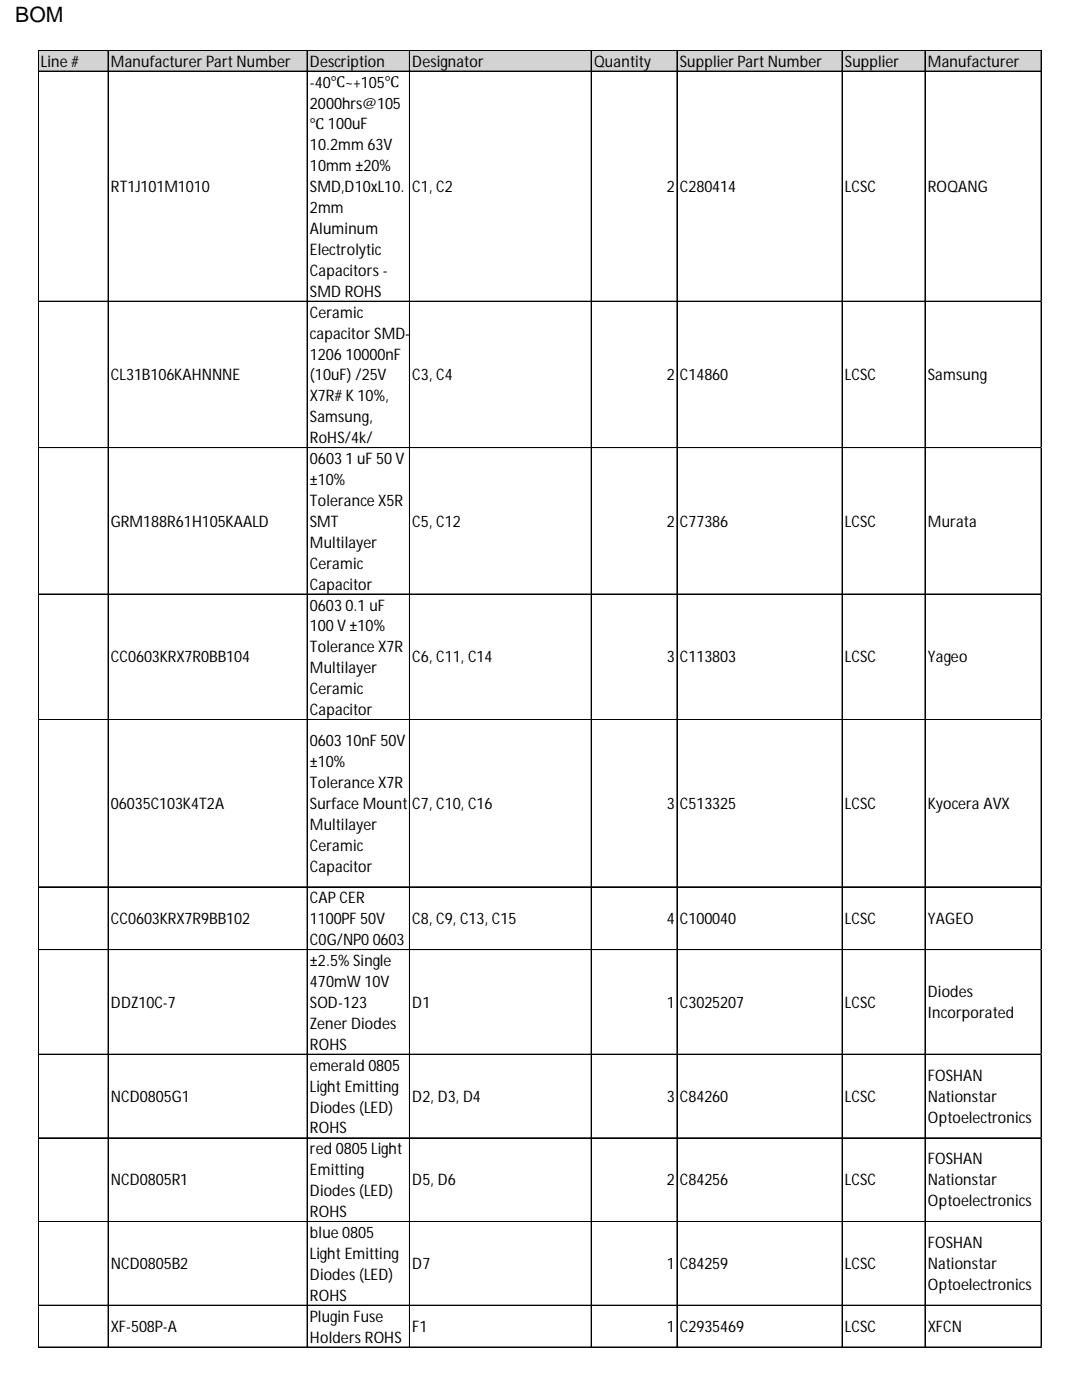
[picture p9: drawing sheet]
<svg xmlns="http://www.w3.org/2000/svg" width="216mm" height="279mm" viewBox="0 0 216 279" stroke-linecap="round" stroke-linejoin="round" font-family="sans-serif">
<defs><g id="words">
<text font-size="4.2" x="3" y="4.4">BOM</text>
<g font-size="3.2">
<text x="8.2" y="13.3">Line #</text>
<text x="22.1" y="13.3">Manufacturer PartNumber</text>
<text x="61.8" y="13.3">Description</text>
<text x="61.8" y="17.5">-40℃~+105℃</text>
<text x="82.3" y="13.3">Designator</text>
<text x="118.5" y="13.3">Quantity</text>
<text x="135.7" y="13.3">SupplierPartNumber</text>
<text x="168.6" y="13.3">Supplier</text>
<text x="185.1" y="13.3">Manufacturer</text>
<text x="61.8" y="21.7">2000hrs@105</text>
<text x="61.8" y="25.8">℃ 100uF</text>
<text x="61.8" y="30">10.2mm 63V</text>
<text x="61.8" y="34.2">10mm ±20%</text>
<text x="22.1" y="38.4">RT1J101M1010</text>
<text x="61.8" y="38.4">SMD,D10xL10.</text>
<text x="82.3" y="38.4">C1, C2</text>
<text x="133.1" y="38.4">2</text>
<text x="135.7" y="38.4">C280414</text>
<text x="168.6" y="38.4">LCSC</text>
<text x="185.1" y="38.4">ROQANG</text>
<text x="61.8" y="42.5">2mm</text>
<text x="61.8" y="46.7">Aluminum</text>
<text x="61.8" y="50.9">Electrolytic</text>
<text x="61.8" y="55.1">Capacitors-</text>
<text x="61.8" y="59.2">SMD ROHS</text>
<text x="61.8" y="63.4">Ceramic</text>
<text x="61.8" y="67.6">capacitor SMD-</text>
<text x="61.8" y="71.8">1206 10000nF</text>
<text x="22.1" y="75.9">CL31B106KAHNNNE</text>
<text x="61.8" y="75.9">(10uF) /25V</text>
<text x="82.3" y="75.9">C3, C4</text>
<text x="133.1" y="75.9">2</text>
<text x="135.7" y="75.9">C14860</text>
<text x="168.6" y="75.9">LCSC</text>
<text x="185.1" y="75.9">Samsung</text>
<text x="61.8" y="80.1">X7R# K10%,</text>
<text x="61.8" y="84.3">Samsung,</text>
<text x="61.8" y="88.5">RoHS/4k/</text>
<text x="61.8" y="92.6">0603 1 uF 50 V</text>
<text x="61.8" y="96.8">±10%</text>
<text x="61.8" y="101">Tolerance X5R</text>
<text x="22.1" y="105.2">GRM188R61H105KAALD</text>
<text x="61.8" y="105.2">SMT</text>
<text x="82.3" y="105.2">C5, C12</text>
<text x="133.1" y="105.2">2</text>
<text x="135.7" y="105.2">C77386</text>
<text x="168.6" y="105.2">LCSC</text>
<text x="185.1" y="105.2">Murata</text>
<text x="61.8" y="109.3">Multilayer</text>
<text x="61.8" y="113.5">Ceramic</text>
<text x="61.8" y="117.7">Capacitor</text>
<text x="61.8" y="121.8">0603 0.1 uF</text>
<text x="61.8" y="126">100 V ±10%</text>
<text x="61.8" y="130.2">Tolerance X7R</text>
<text x="22.1" y="132.2">CC0603KRX7R0BB104</text>
<text x="61.8" y="134.4">Multilayer</text>
<text x="82.3" y="132.2">C6, C11, C14</text>
<text x="133.1" y="132.2">3</text>
<text x="135.7" y="132.2">C113803</text>
<text x="168.6" y="132.2">LCSC</text>
<text x="185.1" y="132.2">Yageo</text>
<text x="61.8" y="138.5">Ceramic</text>
<text x="61.8" y="142.7">Capacitor</text>
<text x="61.8" y="148.9">0603 10nF 50V</text>
<text x="61.8" y="153.1">±10%</text>
<text x="22.1" y="161.4">06035C103K4T2A</text>
<text x="61.8" y="157.3">Tolerance X7R</text>
<text x="61.8" y="161.4">Surface Mount</text>
<text x="82.3" y="161.4">C7, C10, C16</text>
<text x="133.1" y="161.4">3</text>
<text x="135.7" y="161.4">C513325</text>
<text x="168.6" y="161.4">LCSC</text>
<text x="185.1" y="161.4">Kyocera AVX</text>
<text x="61.8" y="165.6">Multilayer</text>
<text x="61.8" y="169.8">Ceramic</text>
<text x="61.8" y="174">Capacitor</text>
<text x="22.1" y="184.5">CC0603KRX7R9BB102</text>
<text x="61.8" y="180.3">CAPCER</text>
<text x="61.8" y="184.5">1100PF 50V</text>
<text x="82.3" y="184.5">C8, C9, C13, C15</text>
<text x="133.1" y="184.5">4</text>
<text x="135.7" y="184.5">C100040</text>
<text x="168.6" y="184.5">LCSC</text>
<text x="185.1" y="184.5">YAGEO</text>
<text x="61.8" y="188.6">C0G/NP0 0603</text>
<text x="61.8" y="192.8">±2.5% Single</text>
<text x="61.8" y="197">470mW 10V</text>
<text x="22.1" y="201.2">DDZ10C-7</text>
<text x="61.8" y="201.2">SOD-123</text>
<text x="82.3" y="201.2">D1</text>
<text x="133.1" y="201.2">1</text>
<text x="135.7" y="201.2">C3025207</text>
<text x="168.6" y="201.2">LCSC</text>
<text x="185.1" y="199">Diodes</text>
<text x="185.1" y="203.2">Incorporated</text>
<text x="61.8" y="205.3">Zener Diodes</text>
<text x="61.8" y="209.5">ROHS</text>
<text x="61.8" y="213.7">emerald 0805</text>
<text x="185.1" y="215.7">FOSHAN</text>
<text x="22.1" y="219.9">NCD0805G1</text>
<text x="61.8" y="217.9">LightEmitting</text>
<text x="82.3" y="219.9">D2, D3, D4</text>
<text x="133.1" y="219.9">3</text>
<text x="135.7" y="219.9">C84260</text>
<text x="168.6" y="219.9">LCSC</text>
<text x="185.1" y="219.9">Nationstar</text>
<text x="61.8" y="222">Diodes(LED)</text>
<text x="61.8" y="226.2">ROHS</text>
<text x="185.1" y="224">Optoelectronics</text>
<text x="61.8" y="230.4">red 0805 Light</text>
<text x="185.1" y="232.4">FOSHAN</text>
<text x="22.1" y="236.6">NCD0805R1</text>
<text x="61.8" y="234.6">Emitting</text>
<text x="61.8" y="238.7">Diodes(LED)</text>
<text x="82.3" y="236.6">D5, D6</text>
<text x="133.1" y="236.6">2</text>
<text x="135.7" y="236.6">C84256</text>
<text x="168.6" y="236.6">LCSC</text>
<text x="185.1" y="236.6">Nationstar</text>
<text x="61.8" y="242.9">ROHS</text>
<text x="185.1" y="240.7">Optoelectronics</text>
<text x="61.8" y="247.1">blue 0805</text>
<text x="61.8" y="251.3">LightEmitting</text>
<text x="185.1" y="249.1">FOSHAN</text>
<text x="22.1" y="253.3">NCD0805B2</text>
<text x="61.8" y="255.4">Diodes(LED)</text>
<text x="82.3" y="253.3">D7</text>
<text x="133.1" y="253.3">1</text>
<text x="135.7" y="253.3">C84259</text>
<text x="168.6" y="253.3">LCSC</text>
<text x="185.1" y="253.3">Nationstar</text>
<text x="185.1" y="257.4">Optoelectronics</text>
<text x="61.8" y="259.6">ROHS</text>
<text x="61.8" y="263.8">Plugin Fuse</text>
<text x="22.1" y="265.8">XF-508P-A</text>
<text x="61.8" y="268">HoldersROHS</text>
<text x="82.3" y="265.8">F1</text>
<text x="133.1" y="265.8">1</text>
<text x="135.7" y="265.8">C2935469</text>
<text x="168.6" y="265.8">LCSC</text>
<text x="185.1" y="265.8">XFCN</text>
</g>
</g></defs>
<path d="M7.7 10.1h200.2v4.2h-200.2z" fill="#d3d3d3"/>
<g fill="none" stroke="#000" stroke-width=".2">
<path d="M7.6 10v259M7.7 10v259M7.7 10h200.2M7.7 10.1h200.2M7.7 14.2h200.2M7.7 14.3h200.2M21.6 10.2v258.8M61.3 10.2v258.8M81.7 10.2v258.8M81.8 10.2v258.8M118 10.2v258.8M135.1 10.2v258.8"/>
<path d="M168 10.2v258.8M168.1 10.2v258.8M184.6 10.2v258.8M207.7 10.2v258.8M207.8 10.2v258.8M7.7 60.1h200.2M7.7 60.2h200.2M7.7 89.3h200.2M7.7 89.4h200.2M7.7 118.5h200.2M7.7 118.6h200.2M7.7 143.6h200.2"/>
<path d="M7.7 143.7h200.2M7.7 177h200.2M7.7 177.1h200.2M7.7 189.5h200.2M7.7 189.6h200.2M7.7 210.4h200.2M7.7 210.5h200.2M7.7 227.1h200.2M7.7 227.2h200.2M7.7 243.8h200.2M7.7 260.5h200.2M7.7 268.8h200.2"/>
<path d="M7.7 268.9h200.2"/>
</g>
<path d="M207.9 60.1h.1" fill="none" stroke="#d4d4d4" stroke-width=".2"/>
<path d="M207.9 60.1v.1z" fill="#d4d4d4"/>
<path d="M207.9 89.3h.1" fill="none" stroke="#d4d4d4" stroke-width=".2"/>
<path d="M207.9 89.3v.2z" fill="#d4d4d4"/>
<path d="M207.9 118.5h.1" fill="none" stroke="#d4d4d4" stroke-width=".2"/>
<path d="M207.9 118.5v.2z" fill="#d4d4d4"/>
<path d="M207.9 143.6h.1" fill="none" stroke="#d4d4d4" stroke-width=".2"/>
<path d="M207.9 143.6v.1z" fill="#d4d4d4"/>
<path d="M207.9 177h.1" fill="none" stroke="#d4d4d4" stroke-width=".2"/>
<path d="M207.9 177v.1z" fill="#d4d4d4"/>
<path d="M207.9 189.5h.1" fill="none" stroke="#d4d4d4" stroke-width=".2"/>
<path d="M207.9 189.5v.2z" fill="#d4d4d4"/>
<path d="M207.9 210.4h.1" fill="none" stroke="#d4d4d4" stroke-width=".2"/>
<path d="M207.9 210.4v.1z" fill="#d4d4d4"/>
<path d="M207.9 227.1h.1" fill="none" stroke="#d4d4d4" stroke-width=".2"/>
<path d="M207.9 227.1v.1z" fill="#d4d4d4"/>
<path d="M207.9 243.8h.1" fill="none" stroke="#d4d4d4" stroke-width=".2"/>
<path d="M207.9 243.8v.1z" fill="#d4d4d4"/>
<path d="M207.9 260.5h.1" fill="none" stroke="#d4d4d4" stroke-width=".2"/>
<path d="M207.9 260.5v.1z" fill="#d4d4d4"/>
<path d="M207.9 268.8h.1" fill="none" stroke="#d4d4d4" stroke-width=".2"/>
<path d="M207.9 268.8v.2z" fill="#d4d4d4"/>
<use href="#words"/>
</svg>
